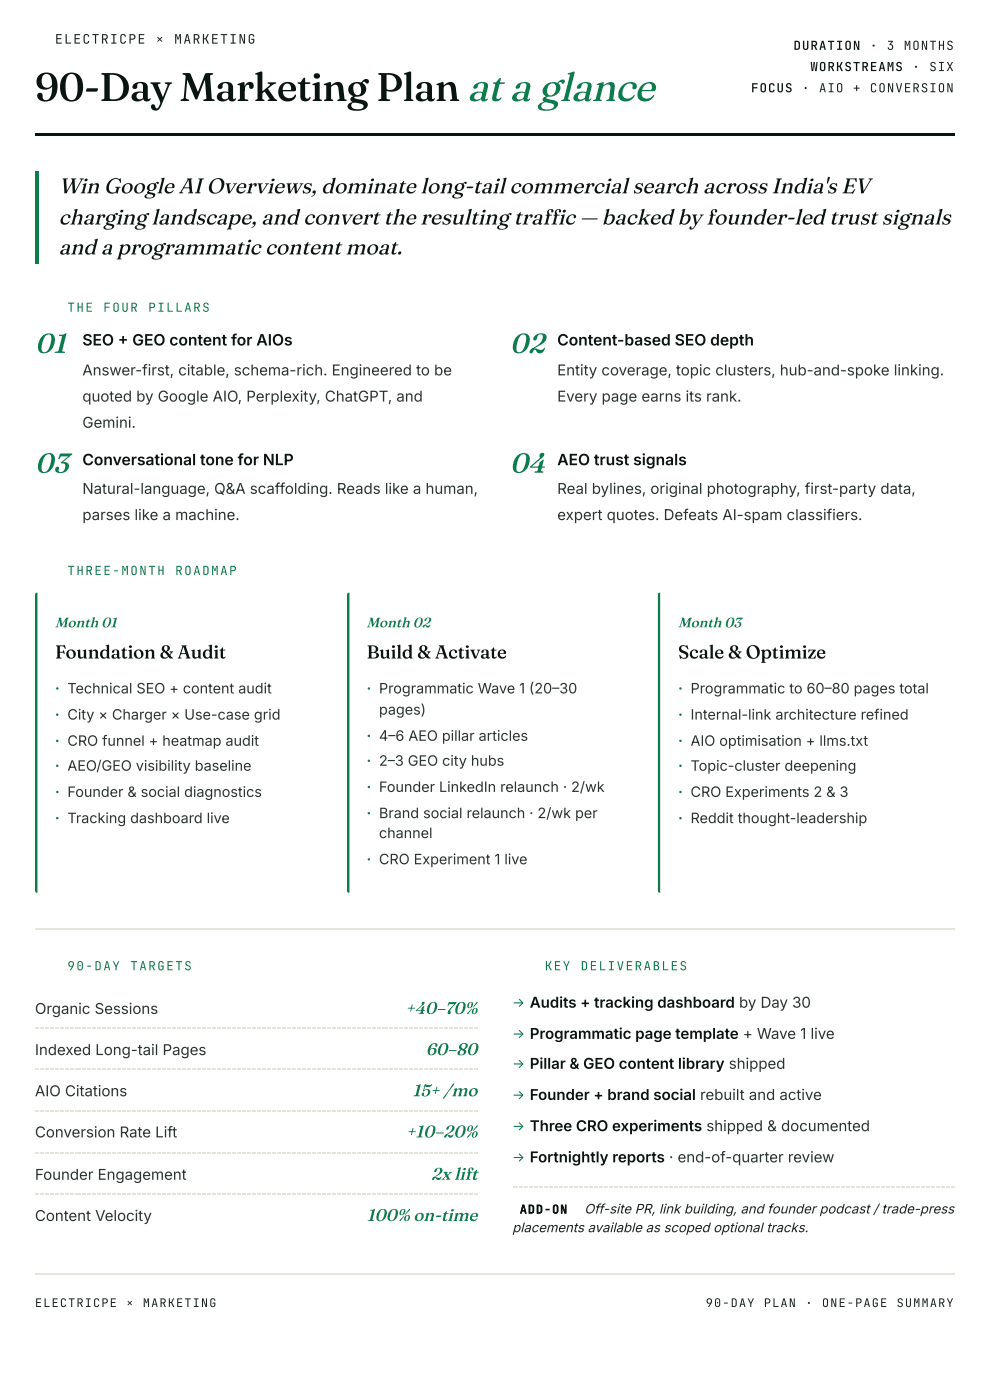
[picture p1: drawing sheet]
<svg xmlns="http://www.w3.org/2000/svg" width="210mm" height="297mm" viewBox="0 0 210 297" stroke-linecap="round" stroke-linejoin="round" font-family="sans-serif">
<defs><g id="words">
<text font-size="8.5" fill="#0a1410" x="7.4" y="21.4">90-Day Marketing Plan at a glance</text>
<g font-size="6" fill="#0d7c4d">
<text x="7.4" y="74.9">01</text>
<text x="108.1" y="74.9">02</text>
<text x="7.4" y="100.3">03</text>
<text x="108.1" y="100.3">04</text>
</g>
<g font-size="4.6" fill="#0a1410">
<text x="12.4" y="41">Win Google AI Overviews, dominate long-tail commercial search across India's EV</text>
<text x="12.4" y="47.6">charging landscape, and convert the resulting trafc — backed by founder-led trust signals</text>
<text x="115" y="47.6">f</text>
<text x="115" y="47.6">i</text>
<text x="12.4" y="54">and a programmatic content moat.</text>
</g>
<g font-size="4" fill="#0a1410">
<text x="11.6" y="139.7">Foundation &amp; Audit</text>
<text x="77.7" y="139.7">Build &amp; Activate</text>
<text x="143.8" y="139.7">Scale &amp; Optimize</text>
</g>
<g font-size="3.7" fill="#0d7c4d">
<text x="85.9" y="215.1">+40–70%</text>
<text x="90.3" y="223.8">60–80</text>
<text x="87.5" y="232.6">15+ /mo</text>
<text x="86.1" y="241.3">+10–20%</text>
<text x="91.4" y="250.3">2x lift</text>
<text x="77.8" y="259">100% on-time</text>
</g>
<g font-size="3.3" fill="#0a1410">
<text x="17.5" y="73.3">SEO + GEO content for AIOs</text>
<text x="118.1" y="73.3">Content-based SEO depth</text>
<text x="17.5" y="98.7">Conversational tone for NLP</text>
<text x="118.1" y="98.7">AEO trust signals</text>
</g>
<g font-size="3.2" fill="#2a3530">
<text x="17.5" y="79.6">Answer-first, citable, schema-rich. Engineered to be</text>
<text x="118.1" y="79.6">Entity coverage, topic clusters, hub-and-spoke linking.</text>
<text x="17.5" y="85.2">quoted by Google AIO, Perplexity, ChatGPT, and</text>
<text x="118.1" y="85.2">Every page earns its rank.</text>
<text x="17.5" y="90.8">Gemini.</text>
<text x="17.5" y="104.8">Natural-language, Q&amp;A scaffolding. Reads like a human,</text>
<text x="118.1" y="104.8">Real bylines, original photography, first-party data,</text>
<text x="17.5" y="110.3">parses like a machine.</text>
<text x="118.1" y="110.3">expert quotes. Defeats AI-spam classifiers.</text>
<text x="7.4" y="215.1">Organic Sessions</text>
<text x="7.4" y="223.8">Indexed Long-tail Pages</text>
<text x="7.4" y="232.6">AIO Citations</text>
<text x="7.4" y="241.3">Conversion Rate Lift</text>
<text x="7.4" y="250.3">Founder Engagement</text>
<text x="7.4" y="259">Content Velocity</text>
</g>
<g font-size="3" fill="#0d7c4d">
<text x="11.6" y="133.1">Month 01</text>
<text x="77.7" y="133.1">Month 02</text>
<text x="143.8" y="133.1">Month 03</text>
<text x="11.6" y="147.1">· Technical SEO + content audit</text>
<text x="77.7" y="147.1">· Programmatic Wave 1 (20–30</text>
<text x="143.8" y="147.1">· Programmatic to 60–80 pages total</text>
<text x="11.6" y="152.7">· City × Charger × Use-case grid</text>
<text x="143.8" y="152.7">· Internal-link architecture refined</text>
<text x="11.6" y="158.2">· CRO funnel + heatmap audit</text>
<text x="77.7" y="157.2">· 4–6 AEO pillar articles</text>
<text x="143.8" y="158.2">· AIO optimisation + llms.txt</text>
<text x="11.6" y="163.5">· AEO/GEO visibility baseline</text>
<text x="77.7" y="162.5">· 2–3 GEO city hubs</text>
<text x="143.8" y="163.5">· Topic-cluster deepening</text>
<text x="11.6" y="169.1">· Founder &amp; social diagnostics</text>
<text x="77.7" y="168">· Founder LinkedIn relaunch · 2/wk</text>
<text x="77.7" y="173.6">· Brand social relaunch · 2/wk per</text>
<text x="143.8" y="169.1">· CRO Experiments 2 &amp; 3</text>
<text x="11.6" y="174.6">· Tracking dashboard live</text>
<text x="143.8" y="174.6">· Reddit thought-leadership</text>
<text x="77.7" y="183.4">· CRO Experiment 1 live</text>
</g>
<g font-size="3" fill="#2a3530">
<text x="80.3" y="151.6">pages)</text>
<text x="80.3" y="177.8">channel</text>
</g>
<g font-size="2.9" fill="#0d7c4d">
<text x="108.6" y="213.8">→ Audits + tracking dashboard by Day 30</text>
<text x="108.6" y="220.4">→ Programmatic page template + Wave 1 live</text>
<text x="108.6" y="226.7">→ Pillar &amp; GEO content library shipped</text>
<text x="108.6" y="233.4">→ Founder + brand social rebuilt and active</text>
<text x="108.6" y="240">→ Three CRO experiments shipped &amp; documented</text>
<text x="108.6" y="246.6">→ Fortnightly reports · end-of-quarter review</text>
</g>
<g font-size="2.9" fill="#1e201f">
<text x="123.9" y="257.4">Off-site PR, link building, and founder podcast / trade-press</text>
<text x="108.6" y="261.4">placements available as scoped optional tracks.</text>
</g>
<g font-size="2.8" fill="#1e201f">
<text x="11.6" y="9.3">ELECTRICPE</text>
<text x="33" y="9.3">×</text>
<text x="36.9" y="9.3">MARKETING</text>
</g>
<g font-size="2.6" fill="#0a1410">
<text x="168.2" y="10.6">DURATION</text>
<text x="171.8" y="15.1">WORKSTREAMS</text>
<text x="159.2" y="19.6">FOCUS</text>
</g>
<g font-size="2.6" fill="#1e201f">
<text x="184.4" y="10.6">·</text>
<text x="188" y="10.6">3</text>
<text x="191.6" y="10.6">MONTHS</text>
<text x="193.4" y="15.1">·</text>
<text x="197" y="15.1">SIX</text>
<text x="170" y="19.6">·</text>
<text x="173.6" y="19.6">AIO</text>
<text x="180.8" y="19.6">+</text>
<text x="184.4" y="19.6">CONVERSION</text>
</g>
<g font-size="2.6" fill="#0d7c4d">
<text x="14.3" y="66.1">THE</text>
<text x="21.9" y="66.1">FOUR</text>
<text x="31.4" y="66.1">PILLARS</text>
<text x="14.3" y="122">THREE-MONTH</text>
<text x="37.1" y="122">ROADMAP</text>
<text x="14.3" y="205.8">90-DAY</text>
<text x="27.6" y="205.8">TARGETS</text>
<text x="115.5" y="205.8">KEY</text>
<text x="123.1" y="205.8">DELIVERABLES</text>
</g>
<text font-size="2.5" fill="#0a1410" x="110.2" y="257.4">ADD-ON</text>
<g font-size="2.5" fill="#1e201f">
<text x="7.4" y="277.3">ELECTRICPE</text>
<text x="26.8" y="277.3">×</text>
<text x="30.3" y="277.3">MARKETING</text>
<text x="149.6" y="277.3">90-DAY</text>
<text x="161.9" y="277.3">PLAN</text>
<text x="170.7" y="277.3">·</text>
<text x="174.3" y="277.3">ONE-PAGE</text>
<text x="190.1" y="277.3">SUMMARY</text>
</g>
</g></defs>
<path d="M7.4 28.3h195v.5h-195z" fill="#0a1410"/>
<path d="M7.4 36.2h.8v19.6h-.8z" fill="#0d7c4d"/>
<path d="M7.4 197h195M7.4 270.3h195" fill="none" stroke="#e5e3da" stroke-width=".26"/>
<g fill="#fff">
<path d="M7.4 65.1h4.8v.3h-4.8z"/>
<path d="M7.4 120.9h4.8v.3h-4.8z"/>
<path d="M7.8 125.7h62l.4 .1 .2 .4v62.7l-.2 .4-.4 .1h-62l-.1-.5v-62.7z"/>
<circle cx="8.5" cy="8.5" r="1.06"/>
</g>
<path d="M7.4 125.7h.6v63.7h-.6z" fill="#0d7c4d"/>
<path d="M74 125.7h61.7l.4 .1 .2 .4v62.7l-.2 .4-.4 .1h-61.7l-.2-.5v-62.7z" fill="#fff"/>
<path d="M73.6 125.7h.5v63.7h-.5z" fill="#0d7c4d"/>
<path d="M139.9 125.7h62l.4 .1 .1 .4v62.7l-.1 .4-.4 .1h-62l-.2-.5v-62.7z" fill="#fff"/>
<path d="M139.4 125.7h.6v63.7h-.6z" fill="#0d7c4d"/>
<g fill="#e5e3da">
<path d="M7.4 218h.3v.3h-.3z"/>
<path d="M7.9 218h.3v.3h-.3z"/>
<path d="M8.5 218h.2v.3h-.2z"/>
<path d="M9 218h.3v.3h-.3z"/>
<path d="M9.5 218h.3v.3h-.3z"/>
<path d="M10.1 218h.2v.3h-.2z"/>
<path d="M10.6 218h.2v.3h-.2z"/>
<path d="M11.1 218h.3v.3h-.3z"/>
<path d="M11.6 218h.3v.3h-.3z"/>
<path d="M12.2 218h.2v.3h-.2z"/>
<path d="M12.7 218h.3v.3h-.3z"/>
<path d="M13.2 218h.3v.3h-.3z"/>
<path d="M13.8 218h.2v.3h-.2z"/>
<path d="M14.3 218h.3v.3h-.3z"/>
<path d="M14.8 218h.3v.3h-.3z"/>
<path d="M15.3 218h.3v.3h-.3z"/>
<path d="M15.9 218h.2v.3h-.2z"/>
<path d="M16.4 218h.3v.3h-.3z"/>
<path d="M16.9 218h.3v.3h-.3z"/>
<path d="M17.5 218h.2v.3h-.2z"/>
<path d="M18 218h.3v.3h-.3z"/>
<path d="M18.5 218h.3v.3h-.3z"/>
<path d="M19 218h.3v.3h-.3z"/>
<path d="M19.6 218h.2v.3h-.2z"/>
<path d="M20.1 218h.3v.3h-.3z"/>
<path d="M20.6 218h.3v.3h-.3z"/>
<path d="M21.2 218h.2v.3h-.2z"/>
<path d="M21.7 218h.3v.3h-.3z"/>
<path d="M22.2 218h.3v.3h-.3z"/>
<path d="M22.8 218h.2v.3h-.2z"/>
<path d="M23.3 218h.2v.3h-.2z"/>
<path d="M23.8 218h.3v.3h-.3z"/>
<path d="M24.3 218h.3v.3h-.3z"/>
<path d="M24.9 218h.2v.3h-.2z"/>
<path d="M25.4 218h.3v.3h-.3z"/>
<path d="M25.9 218h.3v.3h-.3z"/>
<path d="M26.5 218h.2v.3h-.2z"/>
<path d="M27 218h.3v.3h-.3z"/>
<path d="M27.5 218h.3v.3h-.3z"/>
<path d="M28 218h.3v.3h-.3z"/>
<path d="M28.6 218h.2v.3h-.2z"/>
<path d="M29.1 218h.3v.3h-.3z"/>
<path d="M29.6 218h.3v.3h-.3z"/>
<path d="M30.2 218h.2v.3h-.2z"/>
<path d="M30.7 218h.3v.3h-.3z"/>
<path d="M31.2 218h.3v.3h-.3z"/>
<path d="M31.7 218h.3v.3h-.3z"/>
<path d="M32.3 218h.2v.3h-.2z"/>
<path d="M32.8 218h.3v.3h-.3z"/>
<path d="M33.3 218h.3v.3h-.3z"/>
<path d="M33.9 218h.2v.3h-.2z"/>
<path d="M34.4 218h.3v.3h-.3z"/>
<path d="M34.9 218h.3v.3h-.3z"/>
<path d="M35.5 218h.2v.3h-.2z"/>
<path d="M36 218h.2v.3h-.2z"/>
<path d="M36.5 218h.3v.3h-.3z"/>
<path d="M37 218h.3v.3h-.3z"/>
<path d="M37.6 218h.2v.3h-.2z"/>
<path d="M38.1 218h.3v.3h-.3z"/>
<path d="M38.6 218h.3v.3h-.3z"/>
<path d="M39.2 218h.2v.3h-.2z"/>
<path d="M39.7 218h.3v.3h-.3z"/>
<path d="M40.2 218h.3v.3h-.3z"/>
<path d="M40.7 218h.3v.3h-.3z"/>
<path d="M41.3 218h.2v.3h-.2z"/>
<path d="M41.8 218h.3v.3h-.3z"/>
<path d="M42.3 218h.3v.3h-.3z"/>
<path d="M42.9 218h.2v.3h-.2z"/>
<path d="M43.4 218h.3v.3h-.3z"/>
<path d="M43.9 218h.3v.3h-.3z"/>
<path d="M44.4 218h.3v.3h-.3z"/>
<path d="M45 218h.2v.3h-.2z"/>
<path d="M45.5 218h.3v.3h-.3z"/>
<path d="M46 218h.3v.3h-.3z"/>
<path d="M46.6 218h.2v.3h-.2z"/>
<path d="M47.1 218h.3v.3h-.3z"/>
<path d="M47.6 218h.3v.3h-.3z"/>
<path d="M48.2 218h.2v.3h-.2z"/>
<path d="M48.7 218h.2v.3h-.2z"/>
<path d="M49.2 218h.3v.3h-.3z"/>
<path d="M49.7 218h.3v.3h-.3z"/>
<path d="M50.3 218h.2v.3h-.2z"/>
<path d="M50.8 218h.3v.3h-.3z"/>
<path d="M51.3 218h.3v.3h-.3z"/>
<path d="M51.9 218h.2v.3h-.2z"/>
<path d="M52.4 218h.3v.3h-.3z"/>
<path d="M52.9 218h.3v.3h-.3z"/>
<path d="M53.4 218h.3v.3h-.3z"/>
<path d="M54 218h.2v.3h-.2z"/>
<path d="M54.5 218h.3v.3h-.3z"/>
<path d="M55 218h.3v.3h-.3z"/>
<path d="M55.6 218h.2v.3h-.2z"/>
<path d="M56.1 218h.3v.3h-.3z"/>
<path d="M56.6 218h.3v.3h-.3z"/>
<path d="M57.1 218h.3v.3h-.3z"/>
<path d="M57.7 218h.2v.3h-.2z"/>
<path d="M58.2 218h.3v.3h-.3z"/>
<path d="M58.7 218h.3v.3h-.3z"/>
<path d="M59.3 218h.2v.3h-.2z"/>
<path d="M59.8 218h.3v.3h-.3z"/>
<path d="M60.3 218h.3v.3h-.3z"/>
<path d="M60.9 218h.2v.3h-.2z"/>
<path d="M61.4 218h.2v.3h-.2z"/>
<path d="M61.9 218h.3v.3h-.3z"/>
<path d="M62.4 218h.3v.3h-.3z"/>
<path d="M63 218h.2v.3h-.2z"/>
<path d="M63.5 218h.3v.3h-.3z"/>
<path d="M64 218h.3v.3h-.3z"/>
<path d="M64.6 218h.2v.3h-.2z"/>
<path d="M65.1 218h.3v.3h-.3z"/>
<path d="M65.6 218h.3v.3h-.3z"/>
<path d="M66.1 218h.3v.3h-.3z"/>
<path d="M66.7 218h.2v.3h-.2z"/>
<path d="M67.2 218h.3v.3h-.3z"/>
<path d="M67.7 218h.3v.3h-.3z"/>
<path d="M68.3 218h.2v.3h-.2z"/>
<path d="M68.8 218h.3v.3h-.3z"/>
<path d="M69.3 218h.3v.3h-.3z"/>
<path d="M69.8 218h.3v.3h-.3z"/>
<path d="M70.4 218h.2v.3h-.2z"/>
<path d="M70.9 218h.3v.3h-.3z"/>
<path d="M71.4 218h.3v.3h-.3z"/>
<path d="M72 218h.2v.3h-.2z"/>
<path d="M72.5 218h.3v.3h-.3z"/>
<path d="M73 218h.3v.3h-.3z"/>
<path d="M73.6 218h.2v.3h-.2z"/>
<path d="M74.1 218h.2v.3h-.2z"/>
<path d="M74.6 218h.3v.3h-.3z"/>
<path d="M75.1 218h.3v.3h-.3z"/>
<path d="M75.7 218h.2v.3h-.2z"/>
<path d="M76.2 218h.3v.3h-.3z"/>
<path d="M76.7 218h.3v.3h-.3z"/>
<path d="M77.3 218h.2v.3h-.2z"/>
<path d="M77.8 218h.3v.3h-.3z"/>
<path d="M78.3 218h.3v.3h-.3z"/>
<path d="M78.8 218h.3v.3h-.3z"/>
<path d="M79.4 218h.2v.3h-.2z"/>
<path d="M79.9 218h.3v.3h-.3z"/>
<path d="M80.4 218h.3v.3h-.3z"/>
<path d="M81 218h.2v.3h-.2z"/>
<path d="M81.5 218h.3v.3h-.3z"/>
<path d="M82 218h.3v.3h-.3z"/>
<path d="M82.5 218h.3v.3h-.3z"/>
<path d="M83.1 218h.2v.3h-.2z"/>
<path d="M83.6 218h.3v.3h-.3z"/>
<path d="M84.1 218h.3v.3h-.3z"/>
<path d="M84.7 218h.2v.3h-.2z"/>
<path d="M85.2 218h.3v.3h-.3z"/>
<path d="M85.7 218h.3v.3h-.3z"/>
<path d="M86.3 218h.2v.3h-.2z"/>
<path d="M86.8 218h.2v.3h-.2z"/>
<path d="M87.3 218h.3v.3h-.3z"/>
<path d="M87.8 218h.3v.3h-.3z"/>
<path d="M88.4 218h.2v.3h-.2z"/>
<path d="M88.9 218h.3v.3h-.3z"/>
<path d="M89.4 218h.3v.3h-.3z"/>
<path d="M90 218h.2v.3h-.2z"/>
<path d="M90.5 218h.3v.3h-.3z"/>
<path d="M91 218h.3v.3h-.3z"/>
<path d="M91.5 218h.3v.3h-.3z"/>
<path d="M92.1 218h.2v.3h-.2z"/>
<path d="M92.6 218h.3v.3h-.3z"/>
<path d="M93.1 218h.3v.3h-.3z"/>
<path d="M93.7 218h.2v.3h-.2z"/>
<path d="M94.2 218h.3v.3h-.3z"/>
<path d="M94.7 218h.3v.3h-.3z"/>
<path d="M95.2 218h.3v.3h-.3z"/>
<path d="M95.8 218h.2v.3h-.2z"/>
<path d="M96.3 218h.3v.3h-.3z"/>
<path d="M96.8 218h.3v.3h-.3z"/>
<path d="M97.4 218h.2v.3h-.2z"/>
<path d="M97.9 218h.3v.3h-.3z"/>
<path d="M98.4 218h.3v.3h-.3z"/>
<path d="M99 218h.2v.3h-.2z"/>
<path d="M99.5 218h.2v.3h-.2z"/>
<path d="M100 218h.3v.3h-.3z"/>
<path d="M100.5 218h.3v.3h-.3z"/>
<path d="M101.1 218h.2v.3h-.2z"/>
<path d="M7.4 226.7h.3v.3h-.3z"/>
<path d="M7.9 226.7h.3v.3h-.3z"/>
<path d="M8.5 226.7h.2v.3h-.2z"/>
<path d="M9 226.7h.3v.3h-.3z"/>
<path d="M9.5 226.7h.3v.3h-.3z"/>
<path d="M10.1 226.7h.2v.3h-.2z"/>
<path d="M10.6 226.7h.2v.3h-.2z"/>
<path d="M11.1 226.7h.3v.3h-.3z"/>
<path d="M11.6 226.7h.3v.3h-.3z"/>
<path d="M12.2 226.7h.2v.3h-.2z"/>
<path d="M12.7 226.7h.3v.3h-.3z"/>
<path d="M13.2 226.7h.3v.3h-.3z"/>
<path d="M13.8 226.7h.2v.3h-.2z"/>
<path d="M14.3 226.7h.3v.3h-.3z"/>
<path d="M14.8 226.7h.3v.3h-.3z"/>
<path d="M15.3 226.7h.3v.3h-.3z"/>
<path d="M15.9 226.7h.2v.3h-.2z"/>
<path d="M16.4 226.7h.3v.3h-.3z"/>
<path d="M16.9 226.7h.3v.3h-.3z"/>
<path d="M17.5 226.7h.2v.3h-.2z"/>
<path d="M18 226.7h.3v.3h-.3z"/>
<path d="M18.5 226.7h.3v.3h-.3z"/>
<path d="M19 226.7h.3v.3h-.3z"/>
<path d="M19.6 226.7h.2v.3h-.2z"/>
<path d="M20.1 226.7h.3v.3h-.3z"/>
<path d="M20.6 226.7h.3v.3h-.3z"/>
<path d="M21.2 226.7h.2v.3h-.2z"/>
<path d="M21.7 226.7h.3v.3h-.3z"/>
<path d="M22.2 226.7h.3v.3h-.3z"/>
<path d="M22.8 226.7h.2v.3h-.2z"/>
<path d="M23.3 226.7h.2v.3h-.2z"/>
<path d="M23.8 226.7h.3v.3h-.3z"/>
<path d="M24.3 226.7h.3v.3h-.3z"/>
<path d="M24.9 226.7h.2v.3h-.2z"/>
<path d="M25.4 226.7h.3v.3h-.3z"/>
<path d="M25.9 226.7h.3v.3h-.3z"/>
<path d="M26.5 226.7h.2v.3h-.2z"/>
<path d="M27 226.7h.3v.3h-.3z"/>
<path d="M27.5 226.7h.3v.3h-.3z"/>
<path d="M28 226.7h.3v.3h-.3z"/>
<path d="M28.6 226.7h.2v.3h-.2z"/>
<path d="M29.1 226.7h.3v.3h-.3z"/>
<path d="M29.6 226.7h.3v.3h-.3z"/>
<path d="M30.2 226.7h.2v.3h-.2z"/>
<path d="M30.7 226.7h.3v.3h-.3z"/>
<path d="M31.2 226.7h.3v.3h-.3z"/>
<path d="M31.7 226.7h.3v.3h-.3z"/>
<path d="M32.3 226.7h.2v.3h-.2z"/>
<path d="M32.8 226.7h.3v.3h-.3z"/>
<path d="M33.3 226.7h.3v.3h-.3z"/>
<path d="M33.9 226.7h.2v.3h-.2z"/>
<path d="M34.4 226.7h.3v.3h-.3z"/>
<path d="M34.9 226.7h.3v.3h-.3z"/>
<path d="M35.5 226.7h.2v.3h-.2z"/>
<path d="M36 226.7h.2v.3h-.2z"/>
<path d="M36.5 226.7h.3v.3h-.3z"/>
<path d="M37 226.7h.3v.3h-.3z"/>
<path d="M37.6 226.7h.2v.3h-.2z"/>
<path d="M38.1 226.7h.3v.3h-.3z"/>
<path d="M38.6 226.7h.3v.3h-.3z"/>
<path d="M39.2 226.7h.2v.3h-.2z"/>
<path d="M39.7 226.7h.3v.3h-.3z"/>
<path d="M40.2 226.7h.3v.3h-.3z"/>
<path d="M40.7 226.7h.3v.3h-.3z"/>
<path d="M41.3 226.7h.2v.3h-.2z"/>
<path d="M41.8 226.7h.3v.3h-.3z"/>
<path d="M42.3 226.7h.3v.3h-.3z"/>
<path d="M42.9 226.7h.2v.3h-.2z"/>
<path d="M43.4 226.7h.3v.3h-.3z"/>
<path d="M43.9 226.7h.3v.3h-.3z"/>
<path d="M44.4 226.7h.3v.3h-.3z"/>
<path d="M45 226.7h.2v.3h-.2z"/>
<path d="M45.5 226.7h.3v.3h-.3z"/>
<path d="M46 226.7h.3v.3h-.3z"/>
<path d="M46.6 226.7h.2v.3h-.2z"/>
<path d="M47.1 226.7h.3v.3h-.3z"/>
<path d="M47.6 226.7h.3v.3h-.3z"/>
<path d="M48.2 226.7h.2v.3h-.2z"/>
<path d="M48.7 226.7h.2v.3h-.2z"/>
<path d="M49.2 226.7h.3v.3h-.3z"/>
<path d="M49.7 226.7h.3v.3h-.3z"/>
<path d="M50.3 226.7h.2v.3h-.2z"/>
<path d="M50.8 226.7h.3v.3h-.3z"/>
<path d="M51.3 226.7h.3v.3h-.3z"/>
<path d="M51.9 226.7h.2v.3h-.2z"/>
<path d="M52.4 226.7h.3v.3h-.3z"/>
<path d="M52.9 226.7h.3v.3h-.3z"/>
<path d="M53.4 226.7h.3v.3h-.3z"/>
<path d="M54 226.7h.2v.3h-.2z"/>
<path d="M54.5 226.7h.3v.3h-.3z"/>
<path d="M55 226.7h.3v.3h-.3z"/>
<path d="M55.6 226.7h.2v.3h-.2z"/>
<path d="M56.1 226.7h.3v.3h-.3z"/>
<path d="M56.6 226.7h.3v.3h-.3z"/>
<path d="M57.1 226.7h.3v.3h-.3z"/>
<path d="M57.7 226.7h.2v.3h-.2z"/>
<path d="M58.2 226.7h.3v.3h-.3z"/>
<path d="M58.7 226.7h.3v.3h-.3z"/>
<path d="M59.3 226.7h.2v.3h-.2z"/>
<path d="M59.8 226.7h.3v.3h-.3z"/>
<path d="M60.3 226.7h.3v.3h-.3z"/>
<path d="M60.9 226.7h.2v.3h-.2z"/>
<path d="M61.4 226.7h.2v.3h-.2z"/>
<path d="M61.9 226.7h.3v.3h-.3z"/>
<path d="M62.4 226.7h.3v.3h-.3z"/>
<path d="M63 226.7h.2v.3h-.2z"/>
<path d="M63.5 226.7h.3v.3h-.3z"/>
<path d="M64 226.7h.3v.3h-.3z"/>
<path d="M64.6 226.7h.2v.3h-.2z"/>
<path d="M65.1 226.7h.3v.3h-.3z"/>
<path d="M65.6 226.7h.3v.3h-.3z"/>
<path d="M66.1 226.7h.3v.3h-.3z"/>
<path d="M66.7 226.7h.2v.3h-.2z"/>
<path d="M67.2 226.7h.3v.3h-.3z"/>
<path d="M67.7 226.7h.3v.3h-.3z"/>
<path d="M68.3 226.7h.2v.3h-.2z"/>
<path d="M68.8 226.7h.3v.3h-.3z"/>
<path d="M69.3 226.7h.3v.3h-.3z"/>
<path d="M69.8 226.7h.3v.3h-.3z"/>
<path d="M70.4 226.7h.2v.3h-.2z"/>
<path d="M70.9 226.7h.3v.3h-.3z"/>
<path d="M71.4 226.7h.3v.3h-.3z"/>
<path d="M72 226.7h.2v.3h-.2z"/>
<path d="M72.5 226.7h.3v.3h-.3z"/>
<path d="M73 226.7h.3v.3h-.3z"/>
<path d="M73.6 226.7h.2v.3h-.2z"/>
<path d="M74.1 226.7h.2v.3h-.2z"/>
<path d="M74.6 226.7h.3v.3h-.3z"/>
<path d="M75.1 226.7h.3v.3h-.3z"/>
<path d="M75.7 226.7h.2v.3h-.2z"/>
<path d="M76.2 226.7h.3v.3h-.3z"/>
<path d="M76.7 226.7h.3v.3h-.3z"/>
<path d="M77.3 226.7h.2v.3h-.2z"/>
<path d="M77.8 226.7h.3v.3h-.3z"/>
<path d="M78.3 226.7h.3v.3h-.3z"/>
<path d="M78.8 226.7h.3v.3h-.3z"/>
<path d="M79.4 226.7h.2v.3h-.2z"/>
<path d="M79.9 226.7h.3v.3h-.3z"/>
<path d="M80.4 226.7h.3v.3h-.3z"/>
<path d="M81 226.7h.2v.3h-.2z"/>
<path d="M81.5 226.7h.3v.3h-.3z"/>
<path d="M82 226.7h.3v.3h-.3z"/>
<path d="M82.5 226.7h.3v.3h-.3z"/>
<path d="M83.1 226.7h.2v.3h-.2z"/>
<path d="M83.6 226.7h.3v.3h-.3z"/>
<path d="M84.1 226.7h.3v.3h-.3z"/>
<path d="M84.7 226.7h.2v.3h-.2z"/>
<path d="M85.2 226.7h.3v.3h-.3z"/>
<path d="M85.7 226.7h.3v.3h-.3z"/>
<path d="M86.3 226.7h.2v.3h-.2z"/>
<path d="M86.8 226.7h.2v.3h-.2z"/>
<path d="M87.3 226.7h.3v.3h-.3z"/>
<path d="M87.8 226.7h.3v.3h-.3z"/>
<path d="M88.4 226.7h.2v.3h-.2z"/>
<path d="M88.9 226.7h.3v.3h-.3z"/>
<path d="M89.4 226.7h.3v.3h-.3z"/>
<path d="M90 226.7h.2v.3h-.2z"/>
<path d="M90.5 226.7h.3v.3h-.3z"/>
<path d="M91 226.7h.3v.3h-.3z"/>
<path d="M91.5 226.7h.3v.3h-.3z"/>
<path d="M92.1 226.7h.2v.3h-.2z"/>
<path d="M92.6 226.7h.3v.3h-.3z"/>
<path d="M93.1 226.7h.3v.3h-.3z"/>
<path d="M93.7 226.7h.2v.3h-.2z"/>
<path d="M94.2 226.7h.3v.3h-.3z"/>
<path d="M94.7 226.7h.3v.3h-.3z"/>
<path d="M95.2 226.7h.3v.3h-.3z"/>
<path d="M95.8 226.7h.2v.3h-.2z"/>
<path d="M96.3 226.7h.3v.3h-.3z"/>
<path d="M96.8 226.7h.3v.3h-.3z"/>
<path d="M97.4 226.7h.2v.3h-.2z"/>
<path d="M97.9 226.7h.3v.3h-.3z"/>
<path d="M98.4 226.7h.3v.3h-.3z"/>
<path d="M99 226.7h.2v.3h-.2z"/>
<path d="M99.5 226.7h.2v.3h-.2z"/>
<path d="M100 226.7h.3v.3h-.3z"/>
<path d="M100.5 226.7h.3v.3h-.3z"/>
<path d="M101.1 226.7h.2v.3h-.2z"/>
<path d="M7.4 235.5h.3v.2h-.3z"/>
<path d="M7.9 235.5h.3v.2h-.3z"/>
<path d="M8.5 235.5h.2v.2h-.2z"/>
<path d="M9 235.5h.3v.2h-.3z"/>
<path d="M9.5 235.5h.3v.2h-.3z"/>
<path d="M10.1 235.5h.2v.2h-.2z"/>
<path d="M10.6 235.5h.2v.2h-.2z"/>
<path d="M11.1 235.5h.3v.2h-.3z"/>
<path d="M11.6 235.5h.3v.2h-.3z"/>
<path d="M12.2 235.5h.2v.2h-.2z"/>
<path d="M12.7 235.5h.3v.2h-.3z"/>
<path d="M13.2 235.5h.3v.2h-.3z"/>
<path d="M13.8 235.5h.2v.2h-.2z"/>
<path d="M14.3 235.5h.3v.2h-.3z"/>
<path d="M14.8 235.5h.3v.2h-.3z"/>
<path d="M15.3 235.5h.3v.2h-.3z"/>
<path d="M15.9 235.5h.2v.2h-.2z"/>
<path d="M16.4 235.5h.3v.2h-.3z"/>
<path d="M16.9 235.5h.3v.2h-.3z"/>
<path d="M17.5 235.5h.2v.2h-.2z"/>
<path d="M18 235.5h.3v.2h-.3z"/>
<path d="M18.5 235.5h.3v.2h-.3z"/>
<path d="M19 235.5h.3v.2h-.3z"/>
<path d="M19.6 235.5h.2v.2h-.2z"/>
<path d="M20.1 235.5h.3v.2h-.3z"/>
<path d="M20.6 235.5h.3v.2h-.3z"/>
<path d="M21.2 235.5h.2v.2h-.2z"/>
<path d="M21.7 235.5h.3v.2h-.3z"/>
<path d="M22.2 235.5h.3v.2h-.3z"/>
<path d="M22.8 235.5h.2v.2h-.2z"/>
<path d="M23.3 235.5h.2v.2h-.2z"/>
<path d="M23.8 235.5h.3v.2h-.3z"/>
<path d="M24.3 235.5h.3v.2h-.3z"/>
<path d="M24.9 235.5h.2v.2h-.2z"/>
<path d="M25.4 235.5h.3v.2h-.3z"/>
<path d="M25.9 235.5h.3v.2h-.3z"/>
<path d="M26.5 235.5h.2v.2h-.2z"/>
<path d="M27 235.5h.3v.2h-.3z"/>
<path d="M27.5 235.5h.3v.2h-.3z"/>
<path d="M28 235.5h.3v.2h-.3z"/>
<path d="M28.6 235.5h.2v.2h-.2z"/>
<path d="M29.1 235.5h.3v.2h-.3z"/>
<path d="M29.6 235.5h.3v.2h-.3z"/>
<path d="M30.2 235.5h.2v.2h-.2z"/>
<path d="M30.7 235.5h.3v.2h-.3z"/>
<path d="M31.2 235.5h.3v.2h-.3z"/>
<path d="M31.7 235.5h.3v.2h-.3z"/>
<path d="M32.3 235.5h.2v.2h-.2z"/>
<path d="M32.8 235.5h.3v.2h-.3z"/>
<path d="M33.3 235.5h.3v.2h-.3z"/>
<path d="M33.9 235.5h.2v.2h-.2z"/>
<path d="M34.4 235.5h.3v.2h-.3z"/>
<path d="M34.9 235.5h.3v.2h-.3z"/>
<path d="M35.5 235.5h.2v.2h-.2z"/>
<path d="M36 235.5h.2v.2h-.2z"/>
<path d="M36.5 235.5h.3v.2h-.3z"/>
<path d="M37 235.5h.3v.2h-.3z"/>
<path d="M37.6 235.5h.2v.2h-.2z"/>
<path d="M38.1 235.5h.3v.2h-.3z"/>
<path d="M38.6 235.5h.3v.2h-.3z"/>
<path d="M39.2 235.5h.2v.2h-.2z"/>
<path d="M39.7 235.5h.3v.2h-.3z"/>
<path d="M40.2 235.5h.3v.2h-.3z"/>
<path d="M40.7 235.5h.3v.2h-.3z"/>
<path d="M41.3 235.5h.2v.2h-.2z"/>
<path d="M41.8 235.5h.3v.2h-.3z"/>
<path d="M42.3 235.5h.3v.2h-.3z"/>
<path d="M42.9 235.5h.2v.2h-.2z"/>
<path d="M43.4 235.5h.3v.2h-.3z"/>
<path d="M43.9 235.5h.3v.2h-.3z"/>
<path d="M44.4 235.5h.3v.2h-.3z"/>
<path d="M45 235.5h.2v.2h-.2z"/>
<path d="M45.5 235.5h.3v.2h-.3z"/>
<path d="M46 235.5h.3v.2h-.3z"/>
<path d="M46.6 235.5h.2v.2h-.2z"/>
<path d="M47.1 235.5h.3v.2h-.3z"/>
<path d="M47.6 235.5h.3v.2h-.3z"/>
<path d="M48.2 235.5h.2v.2h-.2z"/>
<path d="M48.7 235.5h.2v.2h-.2z"/>
<path d="M49.2 235.5h.3v.2h-.3z"/>
<path d="M49.7 235.5h.3v.2h-.3z"/>
<path d="M50.3 235.5h.2v.2h-.2z"/>
<path d="M50.8 235.5h.3v.2h-.3z"/>
<path d="M51.3 235.5h.3v.2h-.3z"/>
<path d="M51.9 235.5h.2v.2h-.2z"/>
<path d="M52.4 235.5h.3v.2h-.3z"/>
<path d="M52.9 235.5h.3v.2h-.3z"/>
<path d="M53.4 235.5h.3v.2h-.3z"/>
<path d="M54 235.5h.2v.2h-.2z"/>
<path d="M54.5 235.5h.3v.2h-.3z"/>
<path d="M55 235.5h.3v.2h-.3z"/>
<path d="M55.6 235.5h.2v.2h-.2z"/>
<path d="M56.1 235.5h.3v.2h-.3z"/>
<path d="M56.6 235.5h.3v.2h-.3z"/>
<path d="M57.1 235.5h.3v.2h-.3z"/>
<path d="M57.7 235.5h.2v.2h-.2z"/>
<path d="M58.2 235.5h.3v.2h-.3z"/>
<path d="M58.7 235.5h.3v.2h-.3z"/>
<path d="M59.3 235.5h.2v.2h-.2z"/>
<path d="M59.8 235.5h.3v.2h-.3z"/>
<path d="M60.3 235.5h.3v.2h-.3z"/>
<path d="M60.9 235.5h.2v.2h-.2z"/>
<path d="M61.4 235.5h.2v.2h-.2z"/>
<path d="M61.9 235.5h.3v.2h-.3z"/>
<path d="M62.4 235.5h.3v.2h-.3z"/>
<path d="M63 235.5h.2v.2h-.2z"/>
<path d="M63.5 235.5h.3v.2h-.3z"/>
<path d="M64 235.5h.3v.2h-.3z"/>
<path d="M64.6 235.5h.2v.2h-.2z"/>
<path d="M65.1 235.5h.3v.2h-.3z"/>
<path d="M65.6 235.5h.3v.2h-.3z"/>
<path d="M66.1 235.5h.3v.2h-.3z"/>
<path d="M66.7 235.5h.2v.2h-.2z"/>
<path d="M67.2 235.5h.3v.2h-.3z"/>
<path d="M67.7 235.5h.3v.2h-.3z"/>
<path d="M68.3 235.5h.2v.2h-.2z"/>
<path d="M68.8 235.5h.3v.2h-.3z"/>
<path d="M69.3 235.5h.3v.2h-.3z"/>
<path d="M69.8 235.5h.3v.2h-.3z"/>
<path d="M70.4 235.5h.2v.2h-.2z"/>
<path d="M70.9 235.5h.3v.2h-.3z"/>
<path d="M71.4 235.5h.3v.2h-.3z"/>
<path d="M72 235.5h.2v.2h-.2z"/>
<path d="M72.5 235.5h.3v.2h-.3z"/>
<path d="M73 235.5h.3v.2h-.3z"/>
<path d="M73.6 235.5h.2v.2h-.2z"/>
<path d="M74.1 235.5h.2v.2h-.2z"/>
<path d="M74.6 235.5h.3v.2h-.3z"/>
<path d="M75.1 235.5h.3v.2h-.3z"/>
<path d="M75.7 235.5h.2v.2h-.2z"/>
<path d="M76.2 235.5h.3v.2h-.3z"/>
<path d="M76.7 235.5h.3v.2h-.3z"/>
<path d="M77.3 235.5h.2v.2h-.2z"/>
<path d="M77.8 235.5h.3v.2h-.3z"/>
<path d="M78.3 235.5h.3v.2h-.3z"/>
<path d="M78.8 235.5h.3v.2h-.3z"/>
<path d="M79.4 235.5h.2v.2h-.2z"/>
<path d="M79.9 235.5h.3v.2h-.3z"/>
<path d="M80.4 235.5h.3v.2h-.3z"/>
<path d="M81 235.5h.2v.2h-.2z"/>
<path d="M81.5 235.5h.3v.2h-.3z"/>
<path d="M82 235.5h.3v.2h-.3z"/>
<path d="M82.5 235.5h.3v.2h-.3z"/>
<path d="M83.1 235.5h.2v.2h-.2z"/>
<path d="M83.6 235.5h.3v.2h-.3z"/>
<path d="M84.1 235.5h.3v.2h-.3z"/>
<path d="M84.7 235.5h.2v.2h-.2z"/>
<path d="M85.2 235.5h.3v.2h-.3z"/>
<path d="M85.7 235.5h.3v.2h-.3z"/>
<path d="M86.3 235.5h.2v.2h-.2z"/>
<path d="M86.8 235.5h.2v.2h-.2z"/>
<path d="M87.3 235.5h.3v.2h-.3z"/>
<path d="M87.8 235.5h.3v.2h-.3z"/>
<path d="M88.4 235.5h.2v.2h-.2z"/>
<path d="M88.9 235.5h.3v.2h-.3z"/>
<path d="M89.4 235.5h.3v.2h-.3z"/>
<path d="M90 235.5h.2v.2h-.2z"/>
<path d="M90.5 235.5h.3v.2h-.3z"/>
<path d="M91 235.5h.3v.2h-.3z"/>
<path d="M91.5 235.5h.3v.2h-.3z"/>
<path d="M92.1 235.5h.2v.2h-.2z"/>
<path d="M92.6 235.5h.3v.2h-.3z"/>
<path d="M93.1 235.5h.3v.2h-.3z"/>
<path d="M93.7 235.5h.2v.2h-.2z"/>
<path d="M94.2 235.5h.3v.2h-.3z"/>
<path d="M94.7 235.5h.3v.2h-.3z"/>
<path d="M95.2 235.5h.3v.2h-.3z"/>
<path d="M95.8 235.5h.2v.2h-.2z"/>
<path d="M96.3 235.5h.3v.2h-.3z"/>
<path d="M96.8 235.5h.3v.2h-.3z"/>
<path d="M97.4 235.5h.2v.2h-.2z"/>
<path d="M97.9 235.5h.3v.2h-.3z"/>
<path d="M98.4 235.5h.3v.2h-.3z"/>
<path d="M99 235.5h.2v.2h-.2z"/>
<path d="M99.5 235.5h.2v.2h-.2z"/>
<path d="M100 235.5h.3v.2h-.3z"/>
<path d="M100.5 235.5h.3v.2h-.3z"/>
<path d="M101.1 235.5h.2v.2h-.2z"/>
<path d="M7.4 244.5h.3v.2h-.3z"/>
<path d="M7.9 244.5h.3v.2h-.3z"/>
<path d="M8.5 244.5h.2v.2h-.2z"/>
<path d="M9 244.5h.3v.2h-.3z"/>
<path d="M9.5 244.5h.3v.2h-.3z"/>
<path d="M10.1 244.5h.2v.2h-.2z"/>
<path d="M10.6 244.5h.2v.2h-.2z"/>
<path d="M11.1 244.5h.3v.2h-.3z"/>
<path d="M11.6 244.5h.3v.2h-.3z"/>
<path d="M12.2 244.5h.2v.2h-.2z"/>
<path d="M12.7 244.5h.3v.2h-.3z"/>
<path d="M13.2 244.5h.3v.2h-.3z"/>
<path d="M13.8 244.5h.2v.2h-.2z"/>
<path d="M14.3 244.5h.3v.2h-.3z"/>
<path d="M14.8 244.5h.3v.2h-.3z"/>
<path d="M15.3 244.5h.3v.2h-.3z"/>
<path d="M15.9 244.5h.2v.2h-.2z"/>
<path d="M16.4 244.5h.3v.2h-.3z"/>
<path d="M16.9 244.5h.3v.2h-.3z"/>
<path d="M17.5 244.5h.2v.2h-.2z"/>
<path d="M18 244.5h.3v.2h-.3z"/>
<path d="M18.5 244.5h.3v.2h-.3z"/>
<path d="M19 244.5h.3v.2h-.3z"/>
<path d="M19.6 244.5h.2v.2h-.2z"/>
<path d="M20.1 244.5h.3v.2h-.3z"/>
<path d="M20.6 244.5h.3v.2h-.3z"/>
<path d="M21.2 244.5h.2v.2h-.2z"/>
<path d="M21.7 244.5h.3v.2h-.3z"/>
<path d="M22.2 244.5h.3v.2h-.3z"/>
<path d="M22.8 244.5h.2v.2h-.2z"/>
<path d="M23.3 244.5h.2v.2h-.2z"/>
<path d="M23.8 244.5h.3v.2h-.3z"/>
<path d="M24.3 244.5h.3v.2h-.3z"/>
<path d="M24.9 244.5h.2v.2h-.2z"/>
<path d="M25.4 244.5h.3v.2h-.3z"/>
<path d="M25.9 244.5h.3v.2h-.3z"/>
<path d="M26.5 244.5h.2v.2h-.2z"/>
<path d="M27 244.5h.3v.2h-.3z"/>
<path d="M27.5 244.5h.3v.2h-.3z"/>
<path d="M28 244.5h.3v.2h-.3z"/>
<path d="M28.6 244.5h.2v.2h-.2z"/>
<path d="M29.1 244.5h.3v.2h-.3z"/>
<path d="M29.6 244.5h.3v.2h-.3z"/>
<path d="M30.2 244.5h.2v.2h-.2z"/>
<path d="M30.7 244.5h.3v.2h-.3z"/>
<path d="M31.2 244.5h.3v.2h-.3z"/>
<path d="M31.7 244.5h.3v.2h-.3z"/>
<path d="M32.3 244.5h.2v.2h-.2z"/>
<path d="M32.8 244.5h.3v.2h-.3z"/>
<path d="M33.3 244.5h.3v.2h-.3z"/>
<path d="M33.9 244.5h.2v.2h-.2z"/>
<path d="M34.4 244.5h.3v.2h-.3z"/>
<path d="M34.9 244.5h.3v.2h-.3z"/>
<path d="M35.5 244.5h.2v.2h-.2z"/>
<path d="M36 244.5h.2v.2h-.2z"/>
<path d="M36.5 244.5h.3v.2h-.3z"/>
<path d="M37 244.5h.3v.2h-.3z"/>
<path d="M37.6 244.5h.2v.2h-.2z"/>
<path d="M38.1 244.5h.3v.2h-.3z"/>
<path d="M38.6 244.5h.3v.2h-.3z"/>
<path d="M39.2 244.5h.2v.2h-.2z"/>
<path d="M39.7 244.5h.3v.2h-.3z"/>
<path d="M40.2 244.5h.3v.2h-.3z"/>
<path d="M40.7 244.5h.3v.2h-.3z"/>
<path d="M41.3 244.5h.2v.2h-.2z"/>
<path d="M41.8 244.5h.3v.2h-.3z"/>
<path d="M42.3 244.5h.3v.2h-.3z"/>
<path d="M42.9 244.5h.2v.2h-.2z"/>
<path d="M43.4 244.5h.3v.2h-.3z"/>
<path d="M43.9 244.5h.3v.2h-.3z"/>
<path d="M44.4 244.5h.3v.2h-.3z"/>
<path d="M45 244.5h.2v.2h-.2z"/>
<path d="M45.5 244.5h.3v.2h-.3z"/>
<path d="M46 244.5h.3v.2h-.3z"/>
<path d="M46.6 244.5h.2v.2h-.2z"/>
<path d="M47.1 244.5h.3v.2h-.3z"/>
<path d="M47.6 244.5h.3v.2h-.3z"/>
<path d="M48.2 244.5h.2v.2h-.2z"/>
<path d="M48.7 244.5h.2v.2h-.2z"/>
<path d="M49.2 244.5h.3v.2h-.3z"/>
<path d="M49.7 244.5h.3v.2h-.3z"/>
<path d="M50.3 244.5h.2v.2h-.2z"/>
<path d="M50.8 244.5h.3v.2h-.3z"/>
<path d="M51.3 244.5h.3v.2h-.3z"/>
<path d="M51.9 244.5h.2v.2h-.2z"/>
<path d="M52.4 244.5h.3v.2h-.3z"/>
<path d="M52.9 244.5h.3v.2h-.3z"/>
<path d="M53.4 244.5h.3v.2h-.3z"/>
<path d="M54 244.5h.2v.2h-.2z"/>
<path d="M54.5 244.5h.3v.2h-.3z"/>
<path d="M55 244.5h.3v.2h-.3z"/>
<path d="M55.6 244.5h.2v.2h-.2z"/>
<path d="M56.1 244.5h.3v.2h-.3z"/>
<path d="M56.6 244.5h.3v.2h-.3z"/>
<path d="M57.1 244.5h.3v.2h-.3z"/>
<path d="M57.7 244.5h.2v.2h-.2z"/>
<path d="M58.2 244.5h.3v.2h-.3z"/>
<path d="M58.7 244.5h.3v.2h-.3z"/>
<path d="M59.3 244.5h.2v.2h-.2z"/>
<path d="M59.8 244.5h.3v.2h-.3z"/>
<path d="M60.3 244.5h.3v.2h-.3z"/>
<path d="M60.9 244.5h.2v.2h-.2z"/>
<path d="M61.4 244.5h.2v.2h-.2z"/>
<path d="M61.9 244.5h.3v.2h-.3z"/>
<path d="M62.4 244.5h.3v.2h-.3z"/>
<path d="M63 244.5h.2v.2h-.2z"/>
<path d="M63.5 244.5h.3v.2h-.3z"/>
<path d="M64 244.5h.3v.2h-.3z"/>
<path d="M64.6 244.5h.2v.2h-.2z"/>
<path d="M65.1 244.5h.3v.2h-.3z"/>
<path d="M65.6 244.5h.3v.2h-.3z"/>
<path d="M66.1 244.5h.3v.2h-.3z"/>
<path d="M66.7 244.5h.2v.2h-.2z"/>
<path d="M67.2 244.5h.3v.2h-.3z"/>
<path d="M67.7 244.5h.3v.2h-.3z"/>
<path d="M68.3 244.5h.2v.2h-.2z"/>
<path d="M68.8 244.5h.3v.2h-.3z"/>
<path d="M69.3 244.5h.3v.2h-.3z"/>
<path d="M69.8 244.5h.3v.2h-.3z"/>
<path d="M70.4 244.5h.2v.2h-.2z"/>
<path d="M70.9 244.5h.3v.2h-.3z"/>
<path d="M71.4 244.5h.3v.2h-.3z"/>
<path d="M72 244.5h.2v.2h-.2z"/>
<path d="M72.5 244.5h.3v.2h-.3z"/>
<path d="M73 244.5h.3v.2h-.3z"/>
<path d="M73.6 244.5h.2v.2h-.2z"/>
<path d="M74.1 244.5h.2v.2h-.2z"/>
<path d="M74.6 244.5h.3v.2h-.3z"/>
<path d="M75.1 244.5h.3v.2h-.3z"/>
<path d="M75.7 244.5h.2v.2h-.2z"/>
<path d="M76.2 244.5h.3v.2h-.3z"/>
<path d="M76.7 244.5h.3v.2h-.3z"/>
<path d="M77.3 244.5h.2v.2h-.2z"/>
<path d="M77.8 244.5h.3v.2h-.3z"/>
<path d="M78.3 244.5h.3v.2h-.3z"/>
<path d="M78.8 244.5h.3v.2h-.3z"/>
<path d="M79.4 244.5h.2v.2h-.2z"/>
<path d="M79.9 244.5h.3v.2h-.3z"/>
<path d="M80.4 244.5h.3v.2h-.3z"/>
<path d="M81 244.5h.2v.2h-.2z"/>
<path d="M81.5 244.5h.3v.2h-.3z"/>
<path d="M82 244.5h.3v.2h-.3z"/>
<path d="M82.5 244.5h.3v.2h-.3z"/>
<path d="M83.1 244.5h.2v.2h-.2z"/>
<path d="M83.6 244.5h.3v.2h-.3z"/>
<path d="M84.1 244.5h.3v.2h-.3z"/>
<path d="M84.7 244.5h.2v.2h-.2z"/>
<path d="M85.2 244.5h.3v.2h-.3z"/>
<path d="M85.7 244.5h.3v.2h-.3z"/>
<path d="M86.3 244.5h.2v.2h-.2z"/>
<path d="M86.8 244.5h.2v.2h-.2z"/>
<path d="M87.3 244.5h.3v.2h-.3z"/>
<path d="M87.8 244.5h.3v.2h-.3z"/>
<path d="M88.4 244.5h.2v.2h-.2z"/>
<path d="M88.9 244.5h.3v.2h-.3z"/>
<path d="M89.4 244.5h.3v.2h-.3z"/>
<path d="M90 244.5h.2v.2h-.2z"/>
<path d="M90.5 244.5h.3v.2h-.3z"/>
<path d="M91 244.5h.3v.2h-.3z"/>
<path d="M91.5 244.5h.3v.2h-.3z"/>
<path d="M92.1 244.5h.2v.2h-.2z"/>
<path d="M92.6 244.5h.3v.2h-.3z"/>
<path d="M93.1 244.5h.3v.2h-.3z"/>
<path d="M93.7 244.5h.2v.2h-.2z"/>
<path d="M94.2 244.5h.3v.2h-.3z"/>
<path d="M94.7 244.5h.3v.2h-.3z"/>
<path d="M95.2 244.5h.3v.2h-.3z"/>
<path d="M95.8 244.5h.2v.2h-.2z"/>
<path d="M96.3 244.5h.3v.2h-.3z"/>
<path d="M96.8 244.5h.3v.2h-.3z"/>
<path d="M97.4 244.5h.2v.2h-.2z"/>
<path d="M97.9 244.5h.3v.2h-.3z"/>
<path d="M98.4 244.5h.3v.2h-.3z"/>
<path d="M99 244.5h.2v.2h-.2z"/>
<path d="M99.5 244.5h.2v.2h-.2z"/>
<path d="M100 244.5h.3v.2h-.3z"/>
<path d="M100.5 244.5h.3v.2h-.3z"/>
<path d="M101.1 244.5h.2v.2h-.2z"/>
<path d="M7.4 253.2h.3v.3h-.3z"/>
<path d="M7.9 253.2h.3v.3h-.3z"/>
<path d="M8.5 253.2h.2v.3h-.2z"/>
<path d="M9 253.2h.3v.3h-.3z"/>
<path d="M9.5 253.2h.3v.3h-.3z"/>
<path d="M10.1 253.2h.2v.3h-.2z"/>
<path d="M10.6 253.2h.2v.3h-.2z"/>
<path d="M11.1 253.2h.3v.3h-.3z"/>
<path d="M11.6 253.2h.3v.3h-.3z"/>
<path d="M12.2 253.2h.2v.3h-.2z"/>
<path d="M12.7 253.2h.3v.3h-.3z"/>
<path d="M13.2 253.2h.3v.3h-.3z"/>
<path d="M13.8 253.2h.2v.3h-.2z"/>
<path d="M14.3 253.2h.3v.3h-.3z"/>
<path d="M14.8 253.2h.3v.3h-.3z"/>
<path d="M15.3 253.2h.3v.3h-.3z"/>
<path d="M15.9 253.2h.2v.3h-.2z"/>
<path d="M16.4 253.2h.3v.3h-.3z"/>
<path d="M16.9 253.2h.3v.3h-.3z"/>
<path d="M17.5 253.2h.2v.3h-.2z"/>
<path d="M18 253.2h.3v.3h-.3z"/>
<path d="M18.5 253.2h.3v.3h-.3z"/>
<path d="M19 253.2h.3v.3h-.3z"/>
<path d="M19.6 253.2h.2v.3h-.2z"/>
<path d="M20.1 253.2h.3v.3h-.3z"/>
<path d="M20.6 253.2h.3v.3h-.3z"/>
<path d="M21.2 253.2h.2v.3h-.2z"/>
<path d="M21.7 253.2h.3v.3h-.3z"/>
<path d="M22.2 253.2h.3v.3h-.3z"/>
<path d="M22.8 253.2h.2v.3h-.2z"/>
<path d="M23.3 253.2h.2v.3h-.2z"/>
<path d="M23.8 253.2h.3v.3h-.3z"/>
<path d="M24.3 253.2h.3v.3h-.3z"/>
<path d="M24.9 253.2h.2v.3h-.2z"/>
<path d="M25.4 253.2h.3v.3h-.3z"/>
<path d="M25.9 253.2h.3v.3h-.3z"/>
<path d="M26.5 253.2h.2v.3h-.2z"/>
<path d="M27 253.2h.3v.3h-.3z"/>
<path d="M27.5 253.2h.3v.3h-.3z"/>
<path d="M28 253.2h.3v.3h-.3z"/>
<path d="M28.6 253.2h.2v.3h-.2z"/>
<path d="M29.1 253.2h.3v.3h-.3z"/>
<path d="M29.6 253.2h.3v.3h-.3z"/>
<path d="M30.2 253.2h.2v.3h-.2z"/>
<path d="M30.7 253.2h.3v.3h-.3z"/>
<path d="M31.2 253.2h.3v.3h-.3z"/>
<path d="M31.7 253.2h.3v.3h-.3z"/>
<path d="M32.3 253.2h.2v.3h-.2z"/>
<path d="M32.8 253.2h.3v.3h-.3z"/>
<path d="M33.3 253.2h.3v.3h-.3z"/>
<path d="M33.9 253.2h.2v.3h-.2z"/>
<path d="M34.4 253.2h.3v.3h-.3z"/>
<path d="M34.9 253.2h.3v.3h-.3z"/>
<path d="M35.5 253.2h.2v.3h-.2z"/>
<path d="M36 253.2h.2v.3h-.2z"/>
<path d="M36.5 253.2h.3v.3h-.3z"/>
<path d="M37 253.2h.3v.3h-.3z"/>
<path d="M37.6 253.2h.2v.3h-.2z"/>
<path d="M38.1 253.2h.3v.3h-.3z"/>
<path d="M38.6 253.2h.3v.3h-.3z"/>
<path d="M39.2 253.2h.2v.3h-.2z"/>
<path d="M39.7 253.2h.3v.3h-.3z"/>
<path d="M40.2 253.2h.3v.3h-.3z"/>
<path d="M40.7 253.2h.3v.3h-.3z"/>
<path d="M41.3 253.2h.2v.3h-.2z"/>
<path d="M41.8 253.2h.3v.3h-.3z"/>
<path d="M42.3 253.2h.3v.3h-.3z"/>
<path d="M42.9 253.2h.2v.3h-.2z"/>
<path d="M43.4 253.2h.3v.3h-.3z"/>
<path d="M43.9 253.2h.3v.3h-.3z"/>
<path d="M44.4 253.2h.3v.3h-.3z"/>
<path d="M45 253.2h.2v.3h-.2z"/>
<path d="M45.5 253.2h.3v.3h-.3z"/>
<path d="M46 253.2h.3v.3h-.3z"/>
<path d="M46.6 253.2h.2v.3h-.2z"/>
<path d="M47.1 253.2h.3v.3h-.3z"/>
<path d="M47.6 253.2h.3v.3h-.3z"/>
<path d="M48.2 253.2h.2v.3h-.2z"/>
<path d="M48.7 253.2h.2v.3h-.2z"/>
<path d="M49.2 253.2h.3v.3h-.3z"/>
<path d="M49.7 253.2h.3v.3h-.3z"/>
<path d="M50.3 253.2h.2v.3h-.2z"/>
<path d="M50.8 253.2h.3v.3h-.3z"/>
<path d="M51.3 253.2h.3v.3h-.3z"/>
<path d="M51.9 253.2h.2v.3h-.2z"/>
<path d="M52.4 253.2h.3v.3h-.3z"/>
<path d="M52.9 253.2h.3v.3h-.3z"/>
<path d="M53.4 253.2h.3v.3h-.3z"/>
<path d="M54 253.2h.2v.3h-.2z"/>
<path d="M54.5 253.2h.3v.3h-.3z"/>
<path d="M55 253.2h.3v.3h-.3z"/>
<path d="M55.6 253.2h.2v.3h-.2z"/>
<path d="M56.1 253.2h.3v.3h-.3z"/>
<path d="M56.6 253.2h.3v.3h-.3z"/>
<path d="M57.1 253.2h.3v.3h-.3z"/>
<path d="M57.7 253.2h.2v.3h-.2z"/>
<path d="M58.2 253.2h.3v.3h-.3z"/>
<path d="M58.7 253.2h.3v.3h-.3z"/>
<path d="M59.3 253.2h.2v.3h-.2z"/>
<path d="M59.8 253.2h.3v.3h-.3z"/>
<path d="M60.3 253.2h.3v.3h-.3z"/>
<path d="M60.9 253.2h.2v.3h-.2z"/>
<path d="M61.4 253.2h.2v.3h-.2z"/>
<path d="M61.9 253.2h.3v.3h-.3z"/>
<path d="M62.4 253.2h.3v.3h-.3z"/>
<path d="M63 253.2h.2v.3h-.2z"/>
<path d="M63.5 253.2h.3v.3h-.3z"/>
<path d="M64 253.2h.3v.3h-.3z"/>
<path d="M64.6 253.2h.2v.3h-.2z"/>
<path d="M65.1 253.2h.3v.3h-.3z"/>
<path d="M65.6 253.2h.3v.3h-.3z"/>
<path d="M66.1 253.2h.3v.3h-.3z"/>
<path d="M66.7 253.2h.2v.3h-.2z"/>
<path d="M67.2 253.2h.3v.3h-.3z"/>
<path d="M67.7 253.2h.3v.3h-.3z"/>
<path d="M68.3 253.2h.2v.3h-.2z"/>
<path d="M68.8 253.2h.3v.3h-.3z"/>
<path d="M69.3 253.2h.3v.3h-.3z"/>
<path d="M69.8 253.2h.3v.3h-.3z"/>
<path d="M70.4 253.2h.2v.3h-.2z"/>
<path d="M70.9 253.2h.3v.3h-.3z"/>
<path d="M71.4 253.2h.3v.3h-.3z"/>
<path d="M72 253.2h.2v.3h-.2z"/>
<path d="M72.5 253.2h.3v.3h-.3z"/>
<path d="M73 253.2h.3v.3h-.3z"/>
<path d="M73.6 253.2h.2v.3h-.2z"/>
<path d="M74.1 253.2h.2v.3h-.2z"/>
<path d="M74.6 253.2h.3v.3h-.3z"/>
<path d="M75.1 253.2h.3v.3h-.3z"/>
<path d="M75.7 253.2h.2v.3h-.2z"/>
<path d="M76.2 253.2h.3v.3h-.3z"/>
<path d="M76.7 253.2h.3v.3h-.3z"/>
<path d="M77.3 253.2h.2v.3h-.2z"/>
<path d="M77.8 253.2h.3v.3h-.3z"/>
<path d="M78.3 253.2h.3v.3h-.3z"/>
<path d="M78.8 253.2h.3v.3h-.3z"/>
<path d="M79.4 253.2h.2v.3h-.2z"/>
<path d="M79.9 253.2h.3v.3h-.3z"/>
<path d="M80.4 253.2h.3v.3h-.3z"/>
<path d="M81 253.2h.2v.3h-.2z"/>
<path d="M81.5 253.2h.3v.3h-.3z"/>
<path d="M82 253.2h.3v.3h-.3z"/>
<path d="M82.5 253.2h.3v.3h-.3z"/>
<path d="M83.1 253.2h.2v.3h-.2z"/>
<path d="M83.6 253.2h.3v.3h-.3z"/>
<path d="M84.1 253.2h.3v.3h-.3z"/>
<path d="M84.7 253.2h.2v.3h-.2z"/>
<path d="M85.2 253.2h.3v.3h-.3z"/>
<path d="M85.7 253.2h.3v.3h-.3z"/>
<path d="M86.3 253.2h.2v.3h-.2z"/>
<path d="M86.8 253.2h.2v.3h-.2z"/>
<path d="M87.3 253.2h.3v.3h-.3z"/>
<path d="M87.8 253.2h.3v.3h-.3z"/>
<path d="M88.4 253.2h.2v.3h-.2z"/>
<path d="M88.9 253.2h.3v.3h-.3z"/>
<path d="M89.4 253.2h.3v.3h-.3z"/>
<path d="M90 253.2h.2v.3h-.2z"/>
<path d="M90.5 253.2h.3v.3h-.3z"/>
<path d="M91 253.2h.3v.3h-.3z"/>
<path d="M91.5 253.2h.3v.3h-.3z"/>
<path d="M92.1 253.2h.2v.3h-.2z"/>
<path d="M92.6 253.2h.3v.3h-.3z"/>
<path d="M93.1 253.2h.3v.3h-.3z"/>
<path d="M93.7 253.2h.2v.3h-.2z"/>
<path d="M94.2 253.2h.3v.3h-.3z"/>
<path d="M94.7 253.2h.3v.3h-.3z"/>
<path d="M95.2 253.2h.3v.3h-.3z"/>
<path d="M95.8 253.2h.2v.3h-.2z"/>
<path d="M96.3 253.2h.3v.3h-.3z"/>
<path d="M96.8 253.2h.3v.3h-.3z"/>
<path d="M97.4 253.2h.2v.3h-.2z"/>
<path d="M97.9 253.2h.3v.3h-.3z"/>
<path d="M98.4 253.2h.3v.3h-.3z"/>
<path d="M99 253.2h.2v.3h-.2z"/>
<path d="M99.5 253.2h.2v.3h-.2z"/>
<path d="M100 253.2h.3v.3h-.3z"/>
<path d="M100.5 253.2h.3v.3h-.3z"/>
<path d="M101.1 253.2h.2v.3h-.2z"/>
</g>
<path d="M7.4 204.8h4.8v.3h-4.8z" fill="#fff"/>
<g fill="#e5e3da">
<path d="M108.7 251.6h.6v.3h-.6z"/>
<path d="M109.5 251.6h.3v.3h-.3z"/>
<path d="M110.1 251.6h.2v.3h-.2z"/>
<path d="M110.6 251.6h.3v.3h-.3z"/>
<path d="M111.1 251.6h.3v.3h-.3z"/>
<path d="M111.7 251.6h.2v.3h-.2z"/>
<path d="M112.2 251.6h.2v.3h-.2z"/>
<path d="M112.7 251.6h.3v.3h-.3z"/>
<path d="M113.2 251.6h.3v.3h-.3z"/>
<path d="M113.8 251.6h.2v.3h-.2z"/>
<path d="M114.3 251.6h.3v.3h-.3z"/>
<path d="M114.8 251.6h.3v.3h-.3z"/>
<path d="M115.4 251.6h.2v.3h-.2z"/>
<path d="M115.9 251.6h.3v.3h-.3z"/>
<path d="M116.4 251.6h.3v.3h-.3z"/>
<path d="M116.9 251.6h.3v.3h-.3z"/>
<path d="M117.5 251.6h.2v.3h-.2z"/>
<path d="M118 251.6h.3v.3h-.3z"/>
<path d="M118.5 251.6h.3v.3h-.3z"/>
<path d="M119.1 251.6h.2v.3h-.2z"/>
<path d="M119.6 251.6h.3v.3h-.3z"/>
<path d="M120.1 251.6h.3v.3h-.3z"/>
<path d="M120.6 251.6h.3v.3h-.3z"/>
<path d="M121.2 251.6h.2v.3h-.2z"/>
<path d="M121.7 251.6h.3v.3h-.3z"/>
<path d="M122.2 251.6h.3v.3h-.3z"/>
<path d="M122.8 251.6h.2v.3h-.2z"/>
<path d="M123.3 251.6h.3v.3h-.3z"/>
<path d="M123.8 251.6h.3v.3h-.3z"/>
<path d="M124.4 251.6h.2v.3h-.2z"/>
<path d="M124.9 251.6h.2v.3h-.2z"/>
<path d="M125.4 251.6h.3v.3h-.3z"/>
<path d="M125.9 251.6h.3v.3h-.3z"/>
<path d="M126.5 251.6h.2v.3h-.2z"/>
<path d="M127 251.6h.3v.3h-.3z"/>
<path d="M127.5 251.6h.3v.3h-.3z"/>
<path d="M128.1 251.6h.2v.3h-.2z"/>
<path d="M128.6 251.6h.3v.3h-.3z"/>
<path d="M129.1 251.6h.3v.3h-.3z"/>
<path d="M129.6 251.6h.3v.3h-.3z"/>
<path d="M130.2 251.6h.2v.3h-.2z"/>
<path d="M130.7 251.6h.3v.3h-.3z"/>
<path d="M131.2 251.6h.3v.3h-.3z"/>
<path d="M131.8 251.6h.2v.3h-.2z"/>
<path d="M132.3 251.6h.3v.3h-.3z"/>
<path d="M132.8 251.6h.3v.3h-.3z"/>
<path d="M133.3 251.6h.3v.3h-.3z"/>
<path d="M133.9 251.6h.2v.3h-.2z"/>
<path d="M134.4 251.6h.3v.3h-.3z"/>
<path d="M134.9 251.6h.3v.3h-.3z"/>
<path d="M135.5 251.6h.2v.3h-.2z"/>
<path d="M136 251.6h.3v.3h-.3z"/>
<path d="M136.5 251.6h.3v.3h-.3z"/>
<path d="M137.1 251.6h.2v.3h-.2z"/>
<path d="M137.6 251.6h.2v.3h-.2z"/>
<path d="M138.1 251.6h.3v.3h-.3z"/>
<path d="M138.6 251.6h.3v.3h-.3z"/>
<path d="M139.2 251.6h.2v.3h-.2z"/>
<path d="M139.7 251.6h.3v.3h-.3z"/>
<path d="M140.2 251.6h.3v.3h-.3z"/>
<path d="M140.8 251.6h.2v.3h-.2z"/>
<path d="M141.3 251.6h.3v.3h-.3z"/>
<path d="M141.8 251.6h.3v.3h-.3z"/>
<path d="M142.3 251.6h.3v.3h-.3z"/>
<path d="M142.9 251.6h.2v.3h-.2z"/>
<path d="M143.4 251.6h.3v.3h-.3z"/>
<path d="M143.9 251.6h.3v.3h-.3z"/>
<path d="M144.5 251.6h.2v.3h-.2z"/>
<path d="M145 251.6h.3v.3h-.3z"/>
<path d="M145.5 251.6h.3v.3h-.3z"/>
<path d="M146 251.6h.3v.3h-.3z"/>
<path d="M146.6 251.6h.2v.3h-.2z"/>
<path d="M147.1 251.6h.3v.3h-.3z"/>
<path d="M147.6 251.6h.3v.3h-.3z"/>
<path d="M148.2 251.6h.2v.3h-.2z"/>
<path d="M148.7 251.6h.3v.3h-.3z"/>
<path d="M149.2 251.6h.3v.3h-.3z"/>
<path d="M149.8 251.6h.2v.3h-.2z"/>
<path d="M150.3 251.6h.2v.3h-.2z"/>
<path d="M150.8 251.6h.3v.3h-.3z"/>
<path d="M151.3 251.6h.3v.3h-.3z"/>
<path d="M151.9 251.6h.2v.3h-.2z"/>
<path d="M152.4 251.6h.3v.3h-.3z"/>
<path d="M152.9 251.6h.3v.3h-.3z"/>
<path d="M153.5 251.6h.2v.3h-.2z"/>
<path d="M154 251.6h.3v.3h-.3z"/>
<path d="M154.5 251.6h.3v.3h-.3z"/>
<path d="M155 251.6h.3v.3h-.3z"/>
<path d="M155.6 251.6h.2v.3h-.2z"/>
<path d="M156.1 251.6h.3v.3h-.3z"/>
<path d="M156.6 251.6h.3v.3h-.3z"/>
<path d="M157.2 251.6h.2v.3h-.2z"/>
<path d="M157.7 251.6h.3v.3h-.3z"/>
<path d="M158.2 251.6h.3v.3h-.3z"/>
<path d="M158.7 251.6h.3v.3h-.3z"/>
<path d="M159.3 251.6h.2v.3h-.2z"/>
<path d="M159.8 251.6h.3v.3h-.3z"/>
<path d="M160.3 251.6h.3v.3h-.3z"/>
<path d="M160.9 251.6h.2v.3h-.2z"/>
<path d="M161.4 251.6h.3v.3h-.3z"/>
<path d="M161.9 251.6h.3v.3h-.3z"/>
<path d="M162.5 251.6h.2v.3h-.2z"/>
<path d="M163 251.6h.2v.3h-.2z"/>
<path d="M163.5 251.6h.3v.3h-.3z"/>
<path d="M164 251.6h.3v.3h-.3z"/>
<path d="M164.6 251.6h.2v.3h-.2z"/>
<path d="M165.1 251.6h.3v.3h-.3z"/>
<path d="M165.6 251.6h.3v.3h-.3z"/>
<path d="M166.2 251.6h.2v.3h-.2z"/>
<path d="M166.7 251.6h.3v.3h-.3z"/>
<path d="M167.2 251.6h.3v.3h-.3z"/>
<path d="M167.7 251.6h.3v.3h-.3z"/>
<path d="M168.3 251.6h.2v.3h-.2z"/>
<path d="M168.8 251.6h.3v.3h-.3z"/>
<path d="M169.3 251.6h.3v.3h-.3z"/>
<path d="M169.9 251.6h.2v.3h-.2z"/>
<path d="M170.4 251.6h.3v.3h-.3z"/>
<path d="M170.9 251.6h.3v.3h-.3z"/>
<path d="M171.4 251.6h.3v.3h-.3z"/>
<path d="M172 251.6h.2v.3h-.2z"/>
<path d="M172.5 251.6h.3v.3h-.3z"/>
<path d="M173 251.6h.3v.3h-.3z"/>
<path d="M173.6 251.6h.2v.3h-.2z"/>
<path d="M174.1 251.6h.3v.3h-.3z"/>
<path d="M174.6 251.6h.3v.3h-.3z"/>
<path d="M175.2 251.6h.2v.3h-.2z"/>
<path d="M175.7 251.6h.2v.3h-.2z"/>
<path d="M176.2 251.6h.3v.3h-.3z"/>
<path d="M176.7 251.6h.3v.3h-.3z"/>
<path d="M177.3 251.6h.2v.3h-.2z"/>
<path d="M177.8 251.6h.3v.3h-.3z"/>
<path d="M178.3 251.6h.3v.3h-.3z"/>
<path d="M178.9 251.6h.2v.3h-.2z"/>
<path d="M179.4 251.6h.3v.3h-.3z"/>
<path d="M179.9 251.6h.3v.3h-.3z"/>
<path d="M180.4 251.6h.3v.3h-.3z"/>
<path d="M181 251.6h.2v.3h-.2z"/>
<path d="M181.5 251.6h.3v.3h-.3z"/>
<path d="M182 251.6h.3v.3h-.3z"/>
<path d="M182.6 251.6h.2v.3h-.2z"/>
<path d="M183.1 251.6h.3v.3h-.3z"/>
<path d="M183.6 251.6h.3v.3h-.3z"/>
<path d="M184.1 251.6h.3v.3h-.3z"/>
<path d="M184.7 251.6h.2v.3h-.2z"/>
<path d="M185.2 251.6h.3v.3h-.3z"/>
<path d="M185.7 251.6h.3v.3h-.3z"/>
<path d="M186.3 251.6h.2v.3h-.2z"/>
<path d="M186.8 251.6h.3v.3h-.3z"/>
<path d="M187.3 251.6h.3v.3h-.3z"/>
<path d="M187.9 251.6h.2v.3h-.2z"/>
<path d="M188.4 251.6h.2v.3h-.2z"/>
<path d="M188.9 251.6h.3v.3h-.3z"/>
<path d="M189.4 251.6h.3v.3h-.3z"/>
<path d="M190 251.6h.2v.3h-.2z"/>
<path d="M190.5 251.6h.3v.3h-.3z"/>
<path d="M191 251.6h.3v.3h-.3z"/>
<path d="M191.6 251.6h.2v.3h-.2z"/>
<path d="M192.1 251.6h.3v.3h-.3z"/>
<path d="M192.6 251.6h.3v.3h-.3z"/>
<path d="M193.1 251.6h.3v.3h-.3z"/>
<path d="M193.7 251.6h.2v.3h-.2z"/>
<path d="M194.2 251.6h.3v.3h-.3z"/>
<path d="M194.7 251.6h.3v.3h-.3z"/>
<path d="M195.3 251.6h.2v.3h-.2z"/>
<path d="M195.8 251.6h.3v.3h-.3z"/>
<path d="M196.3 251.6h.3v.3h-.3z"/>
<path d="M196.8 251.6h.3v.3h-.3z"/>
<path d="M197.4 251.6h.2v.3h-.2z"/>
<path d="M197.9 251.6h.3v.3h-.3z"/>
<path d="M198.4 251.6h.3v.3h-.3z"/>
<path d="M199 251.6h.2v.3h-.2z"/>
<path d="M199.5 251.6h.3v.3h-.3z"/>
<path d="M200 251.6h.3v.3h-.3z"/>
<path d="M200.6 251.6h.2v.3h-.2z"/>
<path d="M201.1 251.6h.2v.3h-.2z"/>
<path d="M201.6 251.6h.3v.3h-.3z"/>
<path d="M202.1 251.6h.3v.3h-.3z"/>
</g>
<g fill="#fff">
<path d="M108.7 204.8h4.8v.3h-4.8z"/>
<path d="M109 254.8l.5-.3h11.7a.79 .79 0 0 1 .8 .8v2.4a.79 .79 0 0 1-.8 .8h-11.7a.79 .79 0 0 1-.8-.8v-2.4z"/>
</g>
<use href="#words"/>
</svg>
